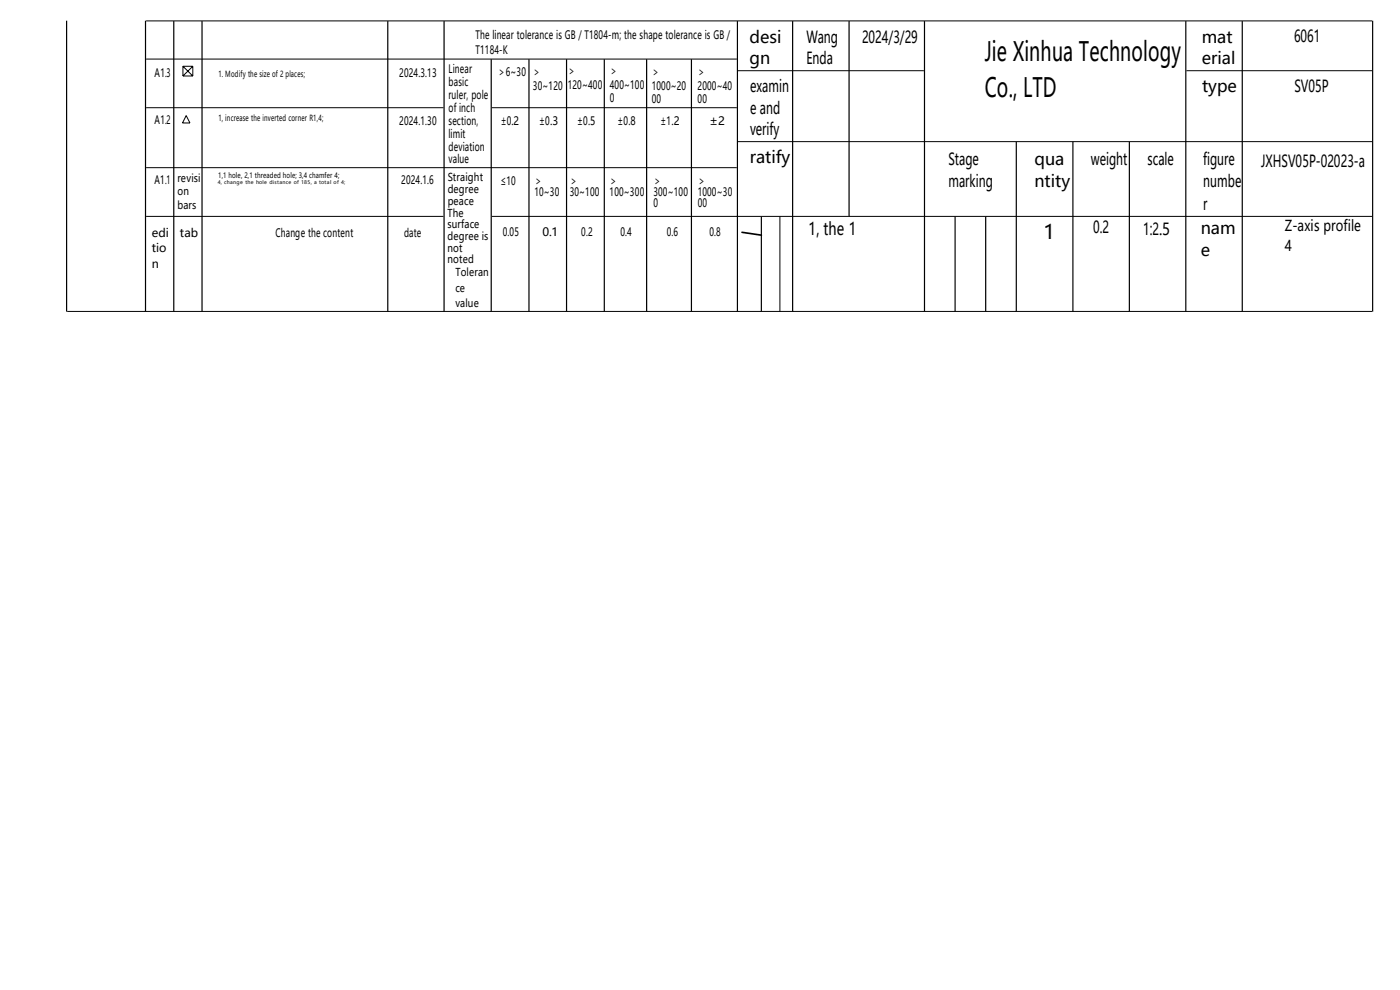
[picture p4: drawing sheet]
<svg xmlns="http://www.w3.org/2000/svg" width="297mm" height="210mm" viewBox="0 0 297 210" stroke-linecap="round" stroke-linejoin="round" font-family="sans-serif">
<defs><g id="words">
<g font-size="5.6">
<text x="208.9" y="13">Jie Xinhua Technology</text>
<text x="208.9" y="20.5">Co., LTD</text>
</g>
<text font-size="4.2" x="221.4" y="50.6">1</text>
<text font-size="3.7" x="171.5" y="49.9">1, the 1</text>
<g font-size="3.5">
<text x="159" y="9.1">desi</text>
<text x="171.1" y="9.1">Wang</text>
<text x="182.9" y="9.1">2024/3/29</text>
<text x="254.9" y="9">mat</text>
<text x="274.5" y="8.9">6061</text>
<text x="159" y="13.5">gn</text>
<text x="171.1" y="13.5">Enda</text>
<text x="254.9" y="13.6">erial</text>
<text x="159.1" y="19.6">examin</text>
<text x="255" y="19.6">type</text>
<text x="274.6" y="19.5">SV05P</text>
<text x="159.1" y="24.1">e and</text>
<text x="159.1" y="28.7">verify</text>
<text x="159" y="34.6">ratify</text>
<text x="201.2" y="34.9">Stage</text>
<text x="219.5" y="34.9">qua</text>
<text x="231.4" y="35">weight</text>
<text x="243.5" y="34.9">scale</text>
<text x="255.3" y="34.9">figure</text>
<text x="267.5" y="35.4">JXHSV05P-02023-a</text>
<text x="201.2" y="39.6">marking</text>
<text x="219.5" y="39.6">ntity</text>
<text x="255.3" y="39.7">numbe</text>
<text x="255.3" y="44.5">r</text>
<text x="231.9" y="49.4">0.2</text>
<text x="242.5" y="49.9">1:2.5</text>
<text x="254.7" y="49.6">nam</text>
<text x="254.7" y="54.3">e</text>
</g>
<g font-size="3.2">
<text x="272.6" y="49">Z-axis profile</text>
<text x="272.6" y="53.3">4</text>
</g>
<g font-size="2.5">
<text x="100.9" y="8.2">The linear tolerance is GB / T1804-m; the shape tolerance is GB /</text>
<text x="100.9" y="11.5">T1184-K</text>
<text x="32.8" y="16.2">A1.3</text>
<text x="84.7" y="16.2">2024.3.13</text>
<text x="95.2" y="15.5">Linear</text>
<text x="105.6" y="16.1">＞6~30</text>
<text x="113.1" y="16.1">＞</text>
<text x="120.4" y="16">＞</text>
<text x="129.4" y="16">＞</text>
<text x="138.3" y="16.1">＞</text>
<text x="148" y="16.1">＞</text>
<text x="95.2" y="18.3">basic</text>
<text x="95.2" y="21">ruler, pole</text>
<text x="95.2" y="23.7">of inch</text>
<text x="113.1" y="19">30~120</text>
<text x="120.4" y="18.9">120~400</text>
<text x="129.4" y="18.9">400~100</text>
<text x="129.4" y="21.7">0</text>
<text x="138.3" y="19">1000~20</text>
<text x="138.3" y="21.9">00</text>
<text x="148" y="19">2000~40</text>
<text x="148" y="21.9">00</text>
<text x="32.8" y="26.3">A1.2</text>
<text x="84.7" y="26.5">2024.1.30</text>
<text x="95.2" y="26.5">section,</text>
<text x="95.2" y="29.2">limit</text>
<text x="106.2" y="26.5">±0.2</text>
<text x="114.4" y="26.5">±0.3</text>
<text x="122.4" y="26.5">±0.5</text>
<text x="131" y="26.5">±0.8</text>
<text x="140.1" y="26.5">±1.2</text>
<text x="150.5" y="26.5">±2</text>
<text x="95.2" y="31.9">deviation</text>
<text x="95.2" y="34.6">value</text>
<text x="32.8" y="39.1">A1.1</text>
<text x="85.1" y="39.1">2024.1.6</text>
<text x="106.2" y="39.2">≤10</text>
<text x="113.4" y="39.2">＞</text>
<text x="113.4" y="41.5">10~30</text>
<text x="120.9" y="39.2">＞</text>
<text x="120.9" y="41.5">30~100</text>
<text x="129.3" y="39.2">＞</text>
<text x="129.3" y="41.5">100~300</text>
<text x="138.6" y="39.2">＞</text>
<text x="138.6" y="41.5">300~100</text>
<text x="148" y="39.2">＞</text>
<text x="148" y="41.5">1000~30</text>
<text x="138.6" y="43.9">0</text>
<text x="148" y="43.9">00</text>
<text x="32.2" y="50.2">edi</text>
<text x="32.2" y="53.5">tio</text>
<text x="38.2" y="50.2">tab</text>
<text x="58.4" y="50.2">Change the content</text>
<text x="85.7" y="50.2">date</text>
<text x="106.7" y="50.1">0.05</text>
<text x="115.1" y="50.1">0.1</text>
<text x="123.3" y="50.1">0.2</text>
<text x="131.6" y="50.1">0.4</text>
<text x="141.4" y="50.1">0.6</text>
<text x="150.5" y="50.1">0.8</text>
<text x="32.2" y="56.8">n</text>
</g>
<g font-size="2.3">
<text x="37.7" y="38.6">revisi</text>
<text x="37.7" y="41.5">on</text>
<text x="95" y="38.5">Straight</text>
<text x="95" y="41">degree</text>
<text x="37.7" y="44.3">bars</text>
<text x="95" y="45.9">The</text>
<text x="95" y="43.5">peace</text>
<text x="95" y="48.4">surface</text>
<text x="95" y="50.9">degree is</text>
<text x="95" y="53.4">not</text>
<text x="95" y="55.8">noted</text>
<text x="96.6" y="58.6">Toleran</text>
<text x="96.6" y="61.9">ce</text>
<text x="96.6" y="65.1">value</text>
</g>
<g font-size="1.8">
<text x="46.4" y="16.3">1. Modify the size of 2 places;</text>
<text x="46.4" y="25.6">1, increase the inverted corner R1,4;</text>
</g>
<text font-size="1.6" x="46.3" y="37.7">1,1 hole, 2,1 threaded hole; 3,4 chamfer 4;</text>
<text font-size="1.1" x="46.2" y="39">4, change the hole distance of 185, a total of 4;</text>
</g></defs>
<g fill="#000">
<path d="M157.3 49.2l4.2 .5 .2 .2-.2 .2-4.1-.6z"/>
<path d="M38.8 16h2.1v.2h-2.1zM38.7 14.1h.2v2h-.2zM38.8 14h2.1v.2h-2.1zM40.8 14.1h.2v2h-.2zM38.7 16l2.1-2 .2 .1-2.1 2.1zM38.9 14l2.1 2-.2 .2-2.1-2.1z"/>
<path d="M38.7 26h1.6v.2h-1.6zM39.4 24.5l.2 .1-.8 1.5-.2-.1zM39.4 24.6l.2-.1 .8 1.5-.2 .1z"/>
</g>
<path d="M31 4.4h260.1M31 12.5h125.3M156.6 15h39.4M251.7 15h39.4M31 22.8h63.1M31 35.6h125.3M104.3 22.8h52M156.6 30h134.5M31 45.9h63.1M104.3 45.9h186.8M165.5 45.9v20.1M14.3 66.1h276.8" fill="none" stroke="#000" stroke-width=".21"/>
<g fill="none" stroke="#000" stroke-width=".25">
<path d="M14.1 4.4v61.7M30.9 4.4v61.6M36.9 4.5v61.5M42.9 4.5v61.5M82.3 4.5v61.5M94.2 4.5v61.5M104.2 12.6v53.4M112.2 12.6v53.4M120.2 12.6v53.4M128.2 12.6v53.4M137.2 12.6v53.4M146.7 12.6v53.4"/>
<path d="M156.4 4.5v61.5M168.2 4.5v61.5M180.1 4.5v41.4M196.1 4.5v61.5M251.6 4.5v61.5M263.5 4.5v61.5M291.2 4.4v61.7M215.6 30.1v35.9M227.6 30.1v35.9M239.6 30.1v35.9M161.5 45.9v20.1M202.6 45.9v20.1"/>
<path d="M209.1 45.9v20.1"/>
</g>
<use href="#words"/>
</svg>
